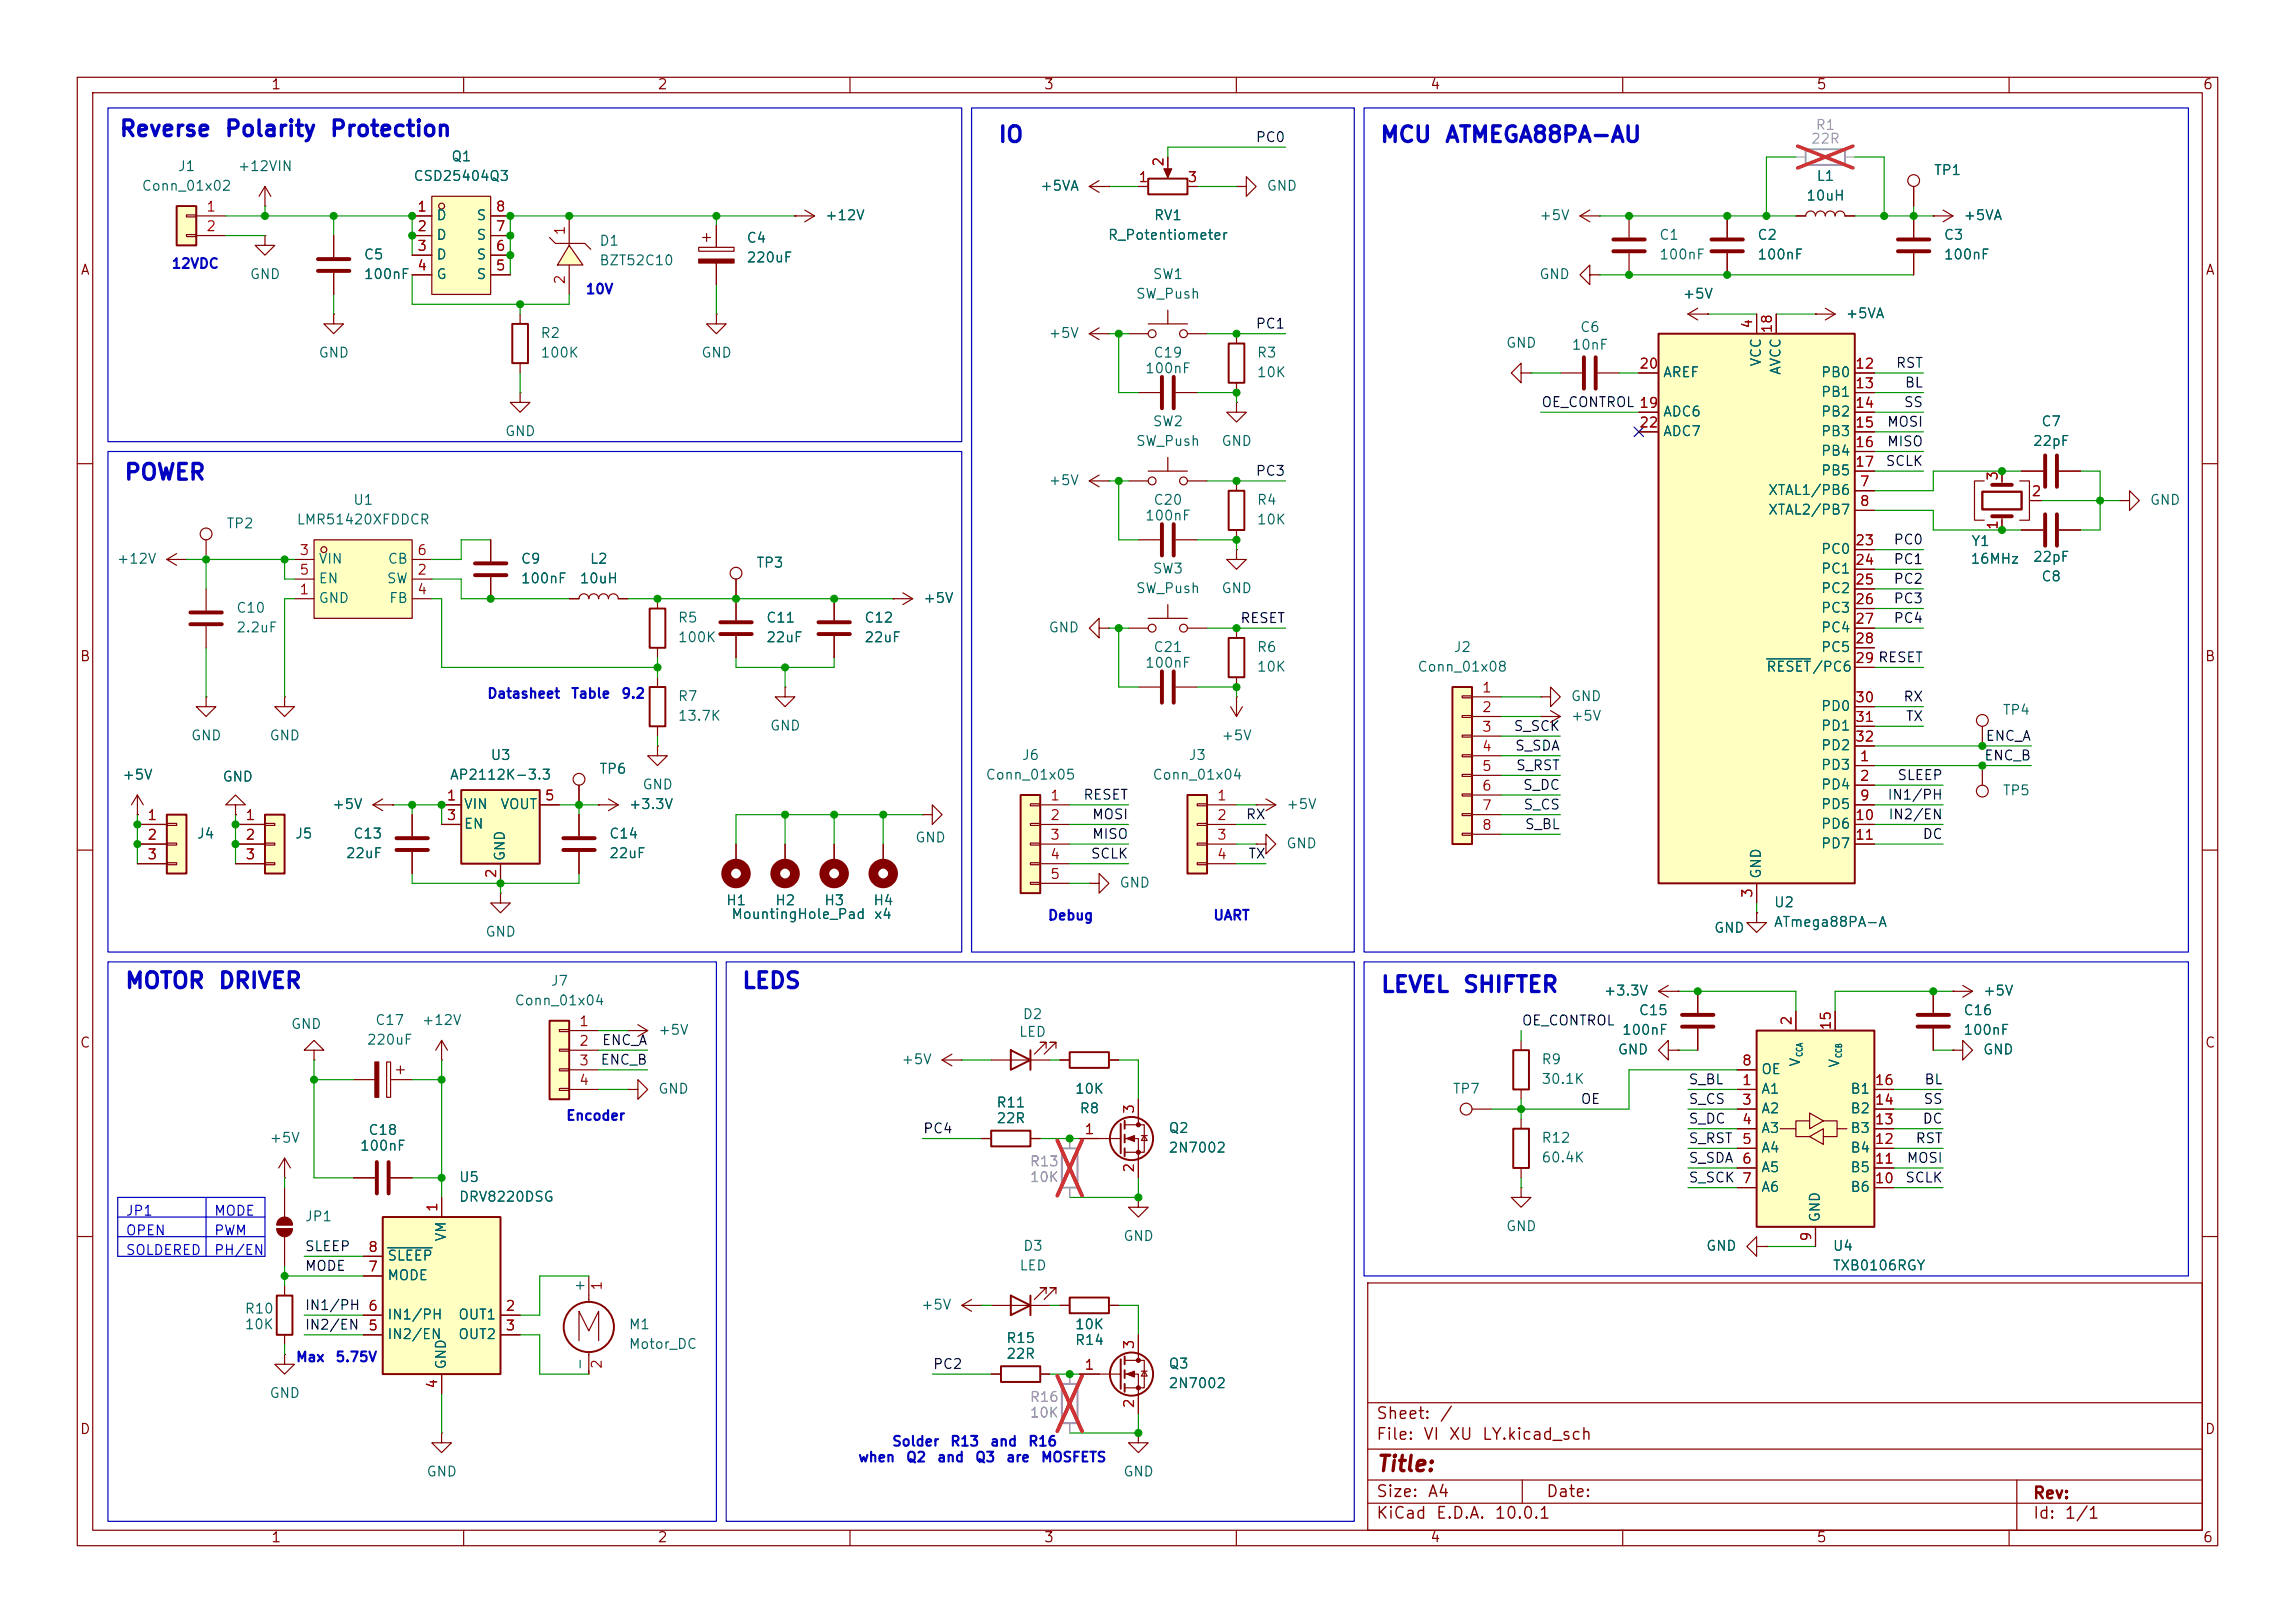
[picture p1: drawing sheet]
<svg xmlns="http://www.w3.org/2000/svg" width="297mm" height="210mm" viewBox="0 0 297 210" stroke-linecap="round" stroke-linejoin="round" font-family="sans-serif">
<defs><g id="words">
<g font-size="2" fill="#0000c2">
<text x="15.4" y="18.2">Reverse</text>
<text x="29" y="18.2">Polarity</text>
<text x="42.6" y="18.2">Protection</text>
<text x="129.1" y="18.9">IO</text>
<text x="178.5" y="18.9">MCU</text>
<text x="186.9" y="18.9">ATMEGA88PA-AU</text>
<text x="16" y="62.6">POWER</text>
<text x="16.1" y="128.4">MOTOR</text>
<text x="28.1" y="128.4">DRIVER</text>
<text x="95.9" y="128.4">LEDS</text>
<text x="178.6" y="128.9">LEVEL</text>
<text x="189.2" y="128.9">SHIFTER</text>
</g>
<text font-size="2" fill="#840000" x="178" y="190.9">Title:</text>
<g font-size="1.5" fill="#840000">
<text x="178" y="184">Sheet:</text>
<text x="186.2" y="184">/</text>
<text x="178" y="186.7">File:</text>
<text x="184.1" y="186.7">VI</text>
<text x="187.4" y="186.7">XU</text>
<text x="191.7" y="186.7">LY.kicad_sch</text>
<text x="178" y="196.9">KiCad</text>
<text x="178" y="194.1">Size:</text>
<text x="184.7" y="194.1">A4</text>
<text x="185.7" y="196.9">E.D.A.</text>
<text x="193.3" y="196.9">10.0.1</text>
<text x="200" y="194.1">Date:</text>
<text x="263" y="194.3">Rev:</text>
<text x="263" y="196.9">Id:</text>
<text x="267.1" y="196.9">1/1</text>
</g>
<g font-size="1.3" fill="#840000">
<text x="35" y="11.9">1</text>
<text x="85" y="11.9">2</text>
<text x="135" y="11.9">3</text>
<text x="185" y="11.9">4</text>
<text x="235" y="11.9">5</text>
<text x="285" y="11.9">6</text>
<text x="10.3" y="35.9">A</text>
<text x="285.3" y="35.9">A</text>
<text x="10.3" y="85.9">B</text>
<text x="285.3" y="85.9">B</text>
<text x="10.3" y="135.9">C</text>
<text x="285.3" y="135.9">C</text>
<text x="10.3" y="185.9">D</text>
<text x="285.3" y="185.9">D</text>
<text x="35" y="199.9">1</text>
<text x="85" y="199.9">2</text>
<text x="135" y="199.9">3</text>
<text x="185" y="199.9">4</text>
<text x="235" y="199.9">5</text>
<text x="285" y="199.9">6</text>
</g>
<g font-size="1.3" fill="#989898">
<text x="234.9" y="17.1">R1</text>
<text x="234.3" y="18.9">22R</text>
<text x="133.2" y="151.2">R13</text>
<text x="133.2" y="153.3">10K</text>
<text x="133.2" y="181.7">R16</text>
<text x="133.2" y="183.7">10K</text>
</g>
<g font-size="1.3" fill="#006464">
<text x="22.9" y="22.5">J1</text>
<text x="30.7" y="22.5">+12VIN</text>
<text x="53.4" y="23.7">CSD25404Q3</text>
<text x="58.3" y="21.2">Q1</text>
<text x="235" y="23.7">L1</text>
<text x="250.2" y="23">TP1</text>
<text x="18.3" y="25">Conn_01x02</text>
<text x="56.4" y="28.8">D</text>
<text x="61.6" y="28.8">S</text>
<text x="106.7" y="28.8">+12V</text>
<text x="134.5" y="25">+5VA</text>
<text x="149.2" y="28.8">RV1</text>
<text x="163.8" y="25">GND</text>
<text x="199.1" y="28.8">+5V</text>
<text x="233.7" y="26.3">10uH</text>
<text x="254" y="28.8">+5VA</text>
<text x="47" y="33.9">C5</text>
<text x="56.4" y="31.3">D</text>
<text x="56.4" y="33.9">D</text>
<text x="61.6" y="33.9">S</text>
<text x="61.6" y="31.3">S</text>
<text x="77.5" y="32.1">D1</text>
<text x="77.5" y="34.6">BZT52C10</text>
<text x="96.5" y="31.7">C4</text>
<text x="96.5" y="34.3">220uF</text>
<text x="143.3" y="31.3">R_Potentiometer</text>
<text x="214.6" y="31.3">C1</text>
<text x="214.6" y="33.9">100nF</text>
<text x="227.3" y="31.3">C2</text>
<text x="227.3" y="33.9">100nF</text>
<text x="251.5" y="31.3">C3</text>
<text x="251.5" y="33.9">100nF</text>
<text x="32.3" y="36.4">GND</text>
<text x="47" y="36.4">100nF</text>
<text x="56.4" y="36.4">G</text>
<text x="61.6" y="36.4">S</text>
<text x="146.9" y="39">SW_Push</text>
<text x="149.1" y="36.4">SW1</text>
<text x="199.1" y="36.4">GND</text>
<text x="217.7" y="39">+5V</text>
<text x="238.8" y="41.5">+5VA</text>
<text x="41.1" y="46.6">GND</text>
<text x="69.9" y="44">R2</text>
<text x="69.9" y="46.6">100K</text>
<text x="90.7" y="46.6">GND</text>
<text x="135.6" y="44">+5V</text>
<text x="149.2" y="46.6">C19</text>
<text x="162.6" y="46.6">R3</text>
<text x="194.8" y="45.3">GND</text>
<text x="203.3" y="45.6">10nF</text>
<text x="204.4" y="43.3">C6</text>
<text x="228.2" y="47.5" transform="rotate(-90 228.2 47.5)">VCC</text>
<text x="148.1" y="48.6">100nF</text>
<text x="162.6" y="49.1">10K</text>
<text x="215.1" y="49.1">AREF</text>
<text x="230.7" y="48.6" transform="rotate(-90 230.7 48.6)">AVCC</text>
<text x="235.6" y="49.1">PB0</text>
<text x="235.6" y="51.7">PB1</text>
<text x="65.3" y="56.7">GND</text>
<text x="146.9" y="58">SW_Push</text>
<text x="149.1" y="55.5">SW2</text>
<text x="158" y="58">GND</text>
<text x="215.1" y="54.2">ADC6</text>
<text x="215.1" y="56.7">ADC7</text>
<text x="235.6" y="54.2">PB2</text>
<text x="235.6" y="56.7">PB3</text>
<text x="235.6" y="59.3">PB4</text>
<text x="263" y="58">22pF</text>
<text x="264.1" y="55.5">C7</text>
<text x="45.6" y="65.6">U1</text>
<text x="135.6" y="63.1">+5V</text>
<text x="149.2" y="65.6">C20</text>
<text x="162.6" y="65.6">R4</text>
<text x="228.7" y="64.4">XTAL1/PB6</text>
<text x="235.6" y="61.8">PB5</text>
<text x="278.1" y="65.6">GND</text>
<text x="29.2" y="68.7">TP2</text>
<text x="38.3" y="68.2">LMR51420XFDDCR</text>
<text x="148.1" y="67.7">100nF</text>
<text x="162.6" y="68.2">10K</text>
<text x="228.7" y="66.9">XTAL2/PB7</text>
<text x="235.6" y="72">PC0</text>
<text x="255" y="71">Y1</text>
<text x="15" y="73.3">+12V</text>
<text x="41.1" y="73.3">VIN</text>
<text x="41.1" y="75.8">EN</text>
<text x="50" y="75.8">SW</text>
<text x="50.1" y="73.3">CB</text>
<text x="67.3" y="73.3">C9</text>
<text x="67.3" y="75.8">100nF</text>
<text x="74.9" y="75.8">10uH</text>
<text x="76.2" y="73.3">L2</text>
<text x="97.8" y="73.8">TP3</text>
<text x="146.9" y="77.1">SW_Push</text>
<text x="149.1" y="74.5">SW3</text>
<text x="158" y="77.1">GND</text>
<text x="235.6" y="74.5">PC1</text>
<text x="235.6" y="77.1">PC2</text>
<text x="254.9" y="73.3">16MHz</text>
<text x="263" y="73">22pF</text>
<text x="264.1" y="75.5">C8</text>
<text x="30.5" y="79.6">C10</text>
<text x="30.5" y="82.1">2.2uF</text>
<text x="41.1" y="78.3">GND</text>
<text x="50.3" y="78.3">FB</text>
<text x="87.6" y="80.9">R5</text>
<text x="87.6" y="83.4">100K</text>
<text x="99.1" y="80.9">C11</text>
<text x="99.1" y="83.4">22uF</text>
<text x="111.8" y="80.9">C12</text>
<text x="111.8" y="83.4">22uF</text>
<text x="119.4" y="78.3">+5V</text>
<text x="135.6" y="82.1">GND</text>
<text x="235.6" y="79.6">PC3</text>
<text x="235.6" y="82.1">PC4</text>
<text x="148.1" y="86.7">100nF</text>
<text x="149.2" y="84.7">C21</text>
<text x="162.6" y="84.7">R6</text>
<text x="162.6" y="87.2">10K</text>
<text x="183.4" y="87.2">Conn_01x08</text>
<text x="188" y="84.7">J2</text>
<text x="228.5" y="87.2">RESET/PC6</text>
<text x="235.6" y="84.7">PC5</text>
<text x="87.6" y="91">R7</text>
<text x="87.6" y="93.6">13.7K</text>
<text x="99.6" y="94.8">GND</text>
<text x="203.2" y="93.6">+5V</text>
<text x="203.2" y="91">GND</text>
<text x="235.6" y="92.3">PD0</text>
<text x="235.6" y="94.8">PD1</text>
<text x="259.1" y="92.8">TP4</text>
<text x="15.7" y="101.2">+5V</text>
<text x="24.6" y="96.1">GND</text>
<text x="28.7" y="101.4">GND</text>
<text x="34.8" y="96.1">GND</text>
<text x="58.1" y="101.2">AP2112K-3.3</text>
<text x="63.4" y="98.7">U3</text>
<text x="77.5" y="100.4">TP6</text>
<text x="127.5" y="101.2">Conn_01x05</text>
<text x="132.2" y="98.7">J6</text>
<text x="149.1" y="101.2">Conn_01x04</text>
<text x="153.7" y="98.7">J3</text>
<text x="158" y="96.1">+5V</text>
<text x="235.6" y="99.9">PD3</text>
<text x="235.6" y="97.4">PD2</text>
<text x="42.9" y="105">+5V</text>
<text x="59.9" y="105">VIN</text>
<text x="59.9" y="107.5">EN</text>
<text x="64.7" y="105">VOUT</text>
<text x="81.3" y="105">+3.3V</text>
<text x="83.1" y="102.5">GND</text>
<text x="166.4" y="105">+5V</text>
<text x="235.6" y="102.5">PD4</text>
<text x="235.6" y="105">PD5</text>
<text x="235.6" y="107.5">PD6</text>
<text x="259.1" y="103.2">TP5</text>
<text x="25.4" y="108.8">J4</text>
<text x="38.1" y="108.8">J5</text>
<text x="44.7" y="111.4">22uF</text>
<text x="45.6" y="108.8">C13</text>
<text x="65.6" y="111.5" transform="rotate(-90 65.6 111.5)">GND</text>
<text x="78.7" y="108.8">C14</text>
<text x="78.7" y="111.4">22uF</text>
<text x="118.4" y="109.3">GND</text>
<text x="166.4" y="110.1">GND</text>
<text x="228.2" y="113.8" transform="rotate(-90 228.2 113.8)">GND</text>
<text x="235.6" y="110.1">PD7</text>
<text x="93.9" y="117.4">H1</text>
<text x="94.5" y="119.2">MountingHole_Pad</text>
<text x="100.2" y="117.4">H2</text>
<text x="106.6" y="117.4">H3</text>
<text x="112.9" y="117.4">H4</text>
<text x="113" y="119.2">x4</text>
<text x="144.8" y="115.2">GND</text>
<text x="229.5" y="117.7">U2</text>
<text x="62.7" y="121.5">GND</text>
<text x="221.7" y="121">GND</text>
<text x="229.5" y="120.2">ATmega88PA-A</text>
<text x="66.5" y="130.4">Conn_01x04</text>
<text x="71.2" y="127.9">J7</text>
<text x="207.5" y="129.1">+3.3V</text>
<text x="212" y="131.7">C15</text>
<text x="254" y="131.7">C16</text>
<text x="256.5" y="129.1">+5V</text>
<text x="37.6" y="133.5">GND</text>
<text x="47.4" y="135.5">220uF</text>
<text x="48.5" y="132.9">C17</text>
<text x="54.5" y="132.9">+12V</text>
<text x="85.1" y="134.2">+5V</text>
<text x="131.8" y="134.5">LED</text>
<text x="132.3" y="132.2">D2</text>
<text x="209.3" y="136.8">GND</text>
<text x="209.8" y="134.2">100nF</text>
<text x="254" y="134.2">100nF</text>
<text x="256.5" y="136.8">GND</text>
<text x="85.1" y="141.8">GND</text>
<text x="116.6" y="138">+5V</text>
<text x="128.9" y="143.6">R11</text>
<text x="139" y="141.8">10K</text>
<text x="187.9" y="141.8">TP7</text>
<text x="199.4" y="138">R9</text>
<text x="199.4" y="140.6">30.1K</text>
<text x="227.8" y="141.8">A1</text>
<text x="227.8" y="139.3">OE</text>
<text x="233.3" y="138.1" transform="rotate(-90 233.3 138.1)">V</text>
<text x="238.4" y="138.2" transform="rotate(-90 238.4 138.2)">V</text>
<text x="239.4" y="141.8">B1</text>
<text x="34.8" y="148.2">+5V</text>
<text x="46.5" y="149.2">100nF</text>
<text x="47.6" y="147.2">C18</text>
<text x="128.9" y="145.6">22R</text>
<text x="139.6" y="144.4">R8</text>
<text x="151.1" y="146.9">Q2</text>
<text x="151.1" y="149.5">2N7002</text>
<text x="199.4" y="148.2">R12</text>
<text x="227.8" y="144.4">A2</text>
<text x="227.8" y="146.9">A3</text>
<text x="227.8" y="149.5">A4</text>
<text x="239.4" y="149.5">B4</text>
<text x="239.4" y="146.9">B3</text>
<text x="239.4" y="144.4">B2</text>
<text x="59.3" y="155.8">DRV8220DSG</text>
<text x="59.3" y="153.3">U5</text>
<text x="199.4" y="150.7">60.4K</text>
<text x="227.8" y="152">A5</text>
<text x="227.8" y="154.5">A6</text>
<text x="239.4" y="154.5">B6</text>
<text x="239.4" y="152">B5</text>
<text x="39.4" y="158.3">JP1</text>
<text x="58" y="160.7" transform="rotate(-90 58 160.7)">VM</text>
<text x="145.3" y="160.9">GND</text>
<text x="194.8" y="159.6">GND</text>
<text x="235.8" y="158.2" transform="rotate(-90 235.8 158.2)">GND</text>
<text x="50" y="166">MODE</text>
<text x="50" y="163.4">SLEEP</text>
<text x="75.9" y="167.3" transform="rotate(-90 75.9 167.3)">+</text>
<text x="131.8" y="164.7">LED</text>
<text x="132.3" y="162.2">D3</text>
<text x="220.7" y="162.2">GND</text>
<text x="237.1" y="164.7">TXB0106RGY</text>
<text x="237.1" y="162.2">U4</text>
<text x="31.6" y="170.3">R10</text>
<text x="31.6" y="172.3">10K</text>
<text x="50" y="173.6">IN2/EN</text>
<text x="50" y="171">IN1/PH</text>
<text x="59.2" y="171">OUT1</text>
<text x="59.2" y="173.6">OUT2</text>
<text x="81.3" y="172.3">M1</text>
<text x="119.1" y="169.8">+5V</text>
<text x="139" y="172.3">10K</text>
<text x="58" y="177.3" transform="rotate(-90 58 177.3)">GND</text>
<text x="75.9" y="177.4" transform="rotate(-90 75.9 177.4)">-</text>
<text x="81.3" y="174.9">Motor_DC</text>
<text x="130.1" y="174.1">R15</text>
<text x="130.1" y="176.1">22R</text>
<text x="139" y="174.3">R14</text>
<text x="151.1" y="177.4">Q3</text>
<text x="151.1" y="179.9">2N7002</text>
<text x="34.8" y="181.2">GND</text>
<text x="55.1" y="191.4">GND</text>
<text x="145.3" y="191.4">GND</text>
</g>
<g font-size="1.3" fill="#a90000">
<text x="147.2" y="23.9">1</text>
<text x="150.9" y="21.7" transform="rotate(-90 150.9 21.7)">2</text>
<text x="153.6" y="23.9">3</text>
<text x="26.6" y="27.7">1</text>
<text x="53.9" y="27.7">1</text>
<text x="64.1" y="27.7">8</text>
<text x="26.6" y="30.2">2</text>
<text x="53.9" y="30.2">2</text>
<text x="53.9" y="32.8">3</text>
<text x="53.9" y="35.3">4</text>
<text x="64.1" y="35.3">5</text>
<text x="64.1" y="32.8">6</text>
<text x="64.1" y="30.2">7</text>
<text x="73.4" y="30.6" transform="rotate(-90 73.4 30.6)">1</text>
<text x="73.4" y="36.9" transform="rotate(-90 73.4 36.9)">2</text>
<text x="227.1" y="42.6" transform="rotate(-90 227.1 42.6)">4</text>
<text x="229.6" y="43.2" transform="rotate(-90 229.6 43.2)">18</text>
<text x="212" y="48">20</text>
<text x="212" y="53.1">19</text>
<text x="240" y="48">12</text>
<text x="240" y="50.5">13</text>
<text x="240" y="53.1">14</text>
<text x="212" y="55.6">22</text>
<text x="240" y="55.6">15</text>
<text x="240" y="58.2">16</text>
<text x="240" y="60.7">17</text>
<text x="240.6" y="63.2">7</text>
<text x="240.6" y="65.8">8</text>
<text x="258.8" y="62.3" transform="rotate(-90 258.8 62.3)">3</text>
<text x="262.8" y="64.5">2</text>
<text x="240" y="70.9">23</text>
<text x="258.8" y="68.7" transform="rotate(-90 258.8 68.7)">1</text>
<text x="38.7" y="77.2">1</text>
<text x="38.7" y="72.1">3</text>
<text x="38.7" y="74.7">5</text>
<text x="53.9" y="74.7">2</text>
<text x="53.9" y="77.2">4</text>
<text x="53.9" y="72.1">6</text>
<text x="240" y="73.4">24</text>
<text x="240" y="75.9">25</text>
<text x="240" y="78.5">26</text>
<text x="240" y="81">27</text>
<text x="240" y="83.6">28</text>
<text x="191.7" y="89.9">1</text>
<text x="240" y="86.1">29 RESET</text>
<text x="240" y="86.1">29</text>
<text x="191.7" y="92.5">2</text>
<text x="191.7" y="95">3</text>
<text x="240" y="91.2">30</text>
<text x="240" y="93.7">31</text>
<text x="191.7" y="97.5">4</text>
<text x="191.7" y="100.1">5</text>
<text x="240" y="96.3">32</text>
<text x="240.6" y="98.8">1</text>
<text x="240.6" y="101.3">2</text>
<text x="19" y="106.4">1</text>
<text x="31.7" y="106.4">1</text>
<text x="57.7" y="103.9">1</text>
<text x="57.7" y="106.4">3</text>
<text x="70.4" y="103.9">5</text>
<text x="135.8" y="103.9">1</text>
<text x="135.8" y="106.4">2</text>
<text x="157.4" y="103.9">1</text>
<text x="157.4" y="106.4">2</text>
<text x="191.7" y="102.6">6</text>
<text x="191.7" y="105.2">7</text>
<text x="191.7" y="107.7">8</text>
<text x="240" y="106.4">10</text>
<text x="240.6" y="103.9">9</text>
<text x="19" y="109">2</text>
<text x="19" y="111.5">3</text>
<text x="31.7" y="109">2</text>
<text x="31.7" y="111.5">3</text>
<text x="64.5" y="113.7" transform="rotate(-90 64.5 113.7)">2</text>
<text x="135.8" y="109">3</text>
<text x="135.8" y="111.5">4</text>
<text x="157.4" y="109">3</text>
<text x="157.4" y="111.5">4</text>
<text x="240" y="109">11</text>
<text x="135.8" y="114">5</text>
<text x="227.1" y="116.3" transform="rotate(-90 227.1 116.3)">3</text>
<text x="74.9" y="133.1">1</text>
<text x="74.9" y="135.6">2</text>
<text x="232.2" y="132.8" transform="rotate(-90 232.2 132.8)">2</text>
<text x="237.2" y="133.4" transform="rotate(-90 237.2 133.4)">15</text>
<text x="74.9" y="138.2">3</text>
<text x="74.9" y="140.7">4</text>
<text x="225.4" y="140.7">1</text>
<text x="225.4" y="143.3">3</text>
<text x="225.4" y="138.2">8</text>
<text x="242.5" y="143.3">14</text>
<text x="242.5" y="140.7">16</text>
<text x="140.3" y="147.1">1</text>
<text x="147.1" y="144.2" transform="rotate(-90 147.1 144.2)">3</text>
<text x="225.4" y="145.8">4</text>
<text x="225.4" y="148.3">5</text>
<text x="242.5" y="148.3">12</text>
<text x="242.5" y="145.8">13</text>
<text x="147.1" y="151.8" transform="rotate(-90 147.1 151.8)">2</text>
<text x="225.4" y="150.9">6</text>
<text x="225.4" y="153.4">7</text>
<text x="242.5" y="153.4">10</text>
<text x="242.5" y="150.9">11</text>
<text x="56.9" y="156.9" transform="rotate(-90 56.9 156.9)">1</text>
<text x="234.7" y="160.7" transform="rotate(-90 234.7 160.7)">9</text>
<text x="47.6" y="164.8">7</text>
<text x="47.6" y="162.3">8</text>
<text x="78.2" y="167.1" transform="rotate(-90 78.2 167.1)">1</text>
<text x="47.6" y="172.5">5</text>
<text x="47.6" y="169.9">6</text>
<text x="65.3" y="169.9">2</text>
<text x="65.3" y="172.5">3</text>
<text x="56.9" y="179.8" transform="rotate(-90 56.9 179.8)">4</text>
<text x="78.2" y="177.2" transform="rotate(-90 78.2 177.2)">2</text>
<text x="140.3" y="177.5">1</text>
<text x="147.1" y="174.7" transform="rotate(-90 147.1 174.7)">3</text>
<text x="147.1" y="182.3" transform="rotate(-90 147.1 182.3)">2</text>
</g>
<g font-size="1.3" fill="#0f0f0f">
<text x="162.4" y="18.7">PC0</text>
<text x="162.4" y="42.8">PC1</text>
<text x="245.3" y="47.9">RST</text>
<text x="199.4" y="53">OE_CONTROL 19</text>
<text x="246.3" y="53">SS</text>
<text x="246.4" y="50.5">BL</text>
<text x="244.1" y="58.1">MISO</text>
<text x="244.1" y="55.5">MOSI</text>
<text x="162.4" y="61.9">PC3</text>
<text x="243.9" y="60.6">SCLK</text>
<text x="245" y="70.8">PC0</text>
<text x="245" y="75.9">PC2</text>
<text x="245" y="73.3">PC1</text>
<text x="160.4" y="80.9">RESET</text>
<text x="245" y="80.9">PC4</text>
<text x="245" y="78.4">PC3</text>
<text x="195.8" y="94.9">S_SCK</text>
<text x="246.2" y="91.1">RX</text>
<text x="246.5" y="93.6">TX</text>
<text x="196" y="97.4">S_SDA</text>
<text x="196.1" y="100">S_RST</text>
<text x="245.5" y="101.3">SLEEP</text>
<text x="256.7" y="98.7">ENC_B</text>
<text x="256.9" y="96.2">ENC_A</text>
<text x="140.1" y="103.8">RESET</text>
<text x="141.3" y="106.3">MOSI</text>
<text x="161.1" y="106.3">RX</text>
<text x="197" y="102.5">S_DC</text>
<text x="197.1" y="105.1">S_CS</text>
<text x="197.3" y="107.6">S_BL</text>
<text x="244.2" y="103.8">IN1/PH</text>
<text x="244.3" y="106.3">IN2/EN</text>
<text x="141.1" y="111.4">SCLK</text>
<text x="141.3" y="108.9">MISO</text>
<text x="161.4" y="111.4">TX</text>
<text x="248.7" y="108.9">DC</text>
<text x="77.8" y="135.5">ENC_A</text>
<text x="196.8" y="133">OE_CONTROL</text>
<text x="77.6" y="138.1">ENC_B</text>
<text x="204.5" y="143.2">OE</text>
<text x="218.4" y="140.6">S_BL</text>
<text x="218.4" y="143.2">S_CS</text>
<text x="248.8" y="143.2">SS</text>
<text x="249" y="140.6">BL</text>
<text x="119.4" y="147">PC4</text>
<text x="218.4" y="148.2">S_RST</text>
<text x="218.4" y="145.7">S_DC</text>
<text x="247.8" y="148.2">RST</text>
<text x="248.7" y="145.7">DC</text>
<text x="218.4" y="153.3">S_SCK 7</text>
<text x="218.4" y="150.8">S_SDA</text>
<text x="246.5" y="153.3">SCLK</text>
<text x="246.7" y="150.8">MOSI</text>
<text x="39.4" y="162.2">SLEEP</text>
<text x="39.4" y="164.8">MODE</text>
<text x="39.4" y="172.4">IN2/EN</text>
<text x="39.4" y="169.8">IN1/PH</text>
<text x="120.6" y="177.5">PC2</text>
</g>
<g font-size="1.3" fill="#0000c2">
<text x="22.1" y="35.1">12VDC</text>
<text x="75.7" y="38.4">10V</text>
<text x="63" y="90.7">Datasheet</text>
<text x="73.8" y="90.7">Table</text>
<text x="80.3" y="90.7">9.2</text>
<text x="135.5" y="119.4">Debug</text>
<text x="156.9" y="119.4">UART</text>
<text x="73.2" y="145.3">Encoder</text>
<text x="16.2" y="157.6">JP1</text>
<text x="16.2" y="160.2">OPEN</text>
<text x="27.6" y="157.6">MODE</text>
<text x="27.6" y="160.2">PWM</text>
<text x="16.2" y="162.7">SOLDERED</text>
<text x="27.6" y="162.7">PH/EN</text>
<text x="38.2" y="176.5">Max</text>
<text x="43.3" y="176.5">5.75V</text>
<text x="111" y="189.5">when</text>
<text x="115.4" y="187.4">Solder</text>
<text x="117.2" y="189.5">Q2</text>
<text x="121.2" y="189.5">and</text>
<text x="122.9" y="187.4">R13</text>
<text x="126.1" y="189.5">Q3</text>
<text x="128" y="187.4">and</text>
<text x="130.1" y="189.5">are</text>
<text x="133" y="187.4">R16</text>
<text x="134.6" y="189.5">MOSFETS</text>
</g>
<g font-size=".8" fill="#006464">
<text x="233.5" y="136.8" transform="rotate(-90 233.5 136.8)">CCA</text>
<text x="238.5" y="137" transform="rotate(-90 238.5 137)">CCB</text>
</g>
</g></defs>
<g fill="none" stroke="#840000" stroke-width=".15">
<path d="M10 10h277v190h-277zM12 12h273v186h-273zM60 10v2M110 10v2M160 10v2M210 10v2M260 10v2M205.7 35.6v-1.3l-1.2 1.3 1.2 1.2v-1.2h1.3M207 35.6h.1M10 60h2M285 60h2M199.4 92.7h.1"/>
<path d="M199.4 92.7h2.5M200.7 91.9l1.2 .8M201.9 92.7l-1.2 .8M10 110h2M285 110h2M10 160h2M177 166h108v32h-108zM285 160h2M60 198v2M110 198v2M160 198v2M177 194.5h108"/>
<path d="M177 191.5h108M177 187.5h108M177 181.5h108M197 191.5v3M210 198v2M260 198v2M261 191.5v6.5"/>
</g>
<path d="M188 88.9h2.5v20.3h-2.5z" fill="#ffffc2"/>
<path d="M188 88.9h2.5v20.3h-2.5z" fill="none" stroke="#840000" stroke-width=".25"/>
<g fill="none" stroke="#840000" stroke-width=".15">
<path d="M85.1 96.5v1.3h1.3l-1.3 1.3-1.3-1.3h1.3M85.1 96.5h.1M189.2 90h1.3v.3h-1.3zM189.2 92.6h1.3v.2h-1.3zM189.2 95.1h1.3v.3h-1.3zM189.2 97.7h1.3v.2h-1.3zM190.5 90.2h3.8M190.5 92.7h3.8M190.5 95.3h3.8M190.5 97.8h3.8M199.4 90.2h1.3v-1.3l1.2 1.3-1.2 1.2v-1.2M199.4 90.2h.1"/>
<path d="M77.5 104.1h.1M77.5 104.1h2.5M78.7 103.4l1.3 .7M80 104.1l-1.3 .8M189.2 100.2h1.3v.3h-1.3zM189.2 102.7h1.3v.3h-1.3zM189.2 105.3h1.3v.2h-1.3zM189.2 107.8h1.3v.3h-1.3zM190.5 100.3h3.8M190.5 102.9h3.8M190.5 105.4h3.8M190.5 108h3.8"/>
</g>
<path d="M59.7 102.2h10.1v9.6h-10.1z" fill="#ffffc2"/>
<path d="M59.7 102.2h10.1v9.6h-10.1z" fill="none" stroke="#840000" stroke-width=".25"/>
<path d="M57.1 104.1h2.6M57.1 106.7h2.6M64.8 111.8v2.5M69.8 104.1h2.6M227.3 118.1v1.3h1.3l-1.3 1.3-1.2-1.3h1.2M227.3 118.1h.1" fill="none" stroke="#840000" stroke-width=".15"/>
<path d="M214.6 43.2h25.4v71.1h-25.4z" fill="#ffffc2"/>
<path d="M214.6 43.2h25.4v71.1h-25.4z" fill="none" stroke="#840000" stroke-width=".25"/>
<g fill="none" stroke="#840000" stroke-width=".15">
<path d="M212.1 48.3h2.5M212.1 53.3h2.5M212.1 55.9h2.5M227.3 40.6v2.6M229.9 40.6v2.6M240 48.3h2.6M240 50.8h2.6M240 53.3h2.6M240 55.9h2.6M240 58.4h2.6M240 63.5h2.6M240 66h2.6"/>
<path d="M240 61h2.6M240 71.1h2.6M240 73.7h2.6M240 76.2h2.6M240 78.7h2.6M261.6 61h2.8M266.4 61h2.8M274.3 64.8h1.3v-1.3l1.3 1.3-1.3 1.2v-1.2M274.3 64.8h.1M240 99.1h2.6M240 81.3h2.6M240 83.8h2.6"/>
<path d="M240 86.4h2.6M240 91.4h2.6M240 94h2.6M240 96.5h2.6M227.3 114.3v2.5M240 101.6h2.6M240 104.1h2.6M240 106.7h2.6M240 109.2h2.6M57.1 137.2h.1M57.1 134.6l-.7 1.3M57.1 134.6l.8 1.3"/>
<path d="M57.1 134.6v2.6M35.8 159h2M35.8 158.5h2M36.8 152.4h.1M36.8 149.9v2.5M36.8 153.7v3.8M36.8 149.9l-.7 1.2M36.8 149.9l.8 1.2M36.8 175.3v1.2h1.3l-1.3 1.3-1.2-1.3h1.2M36.8 175.3h.1M36.8 160v3.8"/>
</g>
<path d="M228.6 85.3h5.7" fill="none" stroke="#006464" stroke-width=".15"/>
<path d="M264.7 58.9v4.1M266.2 58.9v4.1" fill="none" stroke="#840000" stroke-width=".51"/>
<g fill="#840000" stroke="#840000" stroke-width=".15">
<path d="M35.8 159h2a1.02 1.02 0 0 1-1 1 1.02 1.02 0 0 1-1-1z"/>
<path d="M36.1 157.8a1.02 1.02 0 0 1 1.1-.2 1.02 1.02 0 0 1 .6 .9h-2l.1-.4z"/>
</g>
<path d="M71.1 132.1h2.6v10.1h-2.6z" fill="#ffffc2"/>
<g fill="none" stroke="#840000" stroke-width=".25">
<path d="M71.1 132.1h2.6v10.1h-2.6zM128.3 146.3h5v2h-5zM35.8 167.6h2v5.1h-2zM129.5 176.8h5.1v2h-5.1zM138.4 167.9h5.1v2h-5.1zM145 175.9v3.8M145.5 175.5v1M145.5 177.3v1M145.5 179.1v1"/>
<circle cx="146.4" cy="177.8" r="2.79"/>
</g>
<g fill="none" stroke="#840000" stroke-width=".15">
<path d="M92.7 40.6v1.3h1.3l-1.3 1.3-1.3-1.3h1.3M92.7 40.6h.1M256.8 62.2h-1.3v5.1h1.3M259.1 61v1.7M259.1 66.8v1.8M261.4 62.2h1.2v5.1h-1.2M262.6 64.8h1.6M64.8 115.6v1.2h1.2l-1.2 1.3-1.3-1.3h1.3M64.8 115.6h.1M74.9 101.6v2.5M74.9 105.4v2.8M74.9 110.2v2.8"/>
<path d="M40.6 135.9h-1.2l1.2-1.3 1.3 1.3h-1.3v1.3M40.6 137.2h.1M45.7 139.7h2.8M50 137.4h.5v4.6h-.5zM50.5 139.7h2.8M51.3 138.4h1M51.8 137.9v1M72.4 133.2h1.3v.3h-1.3zM72.4 135.8h1.3v.2h-1.3zM72.4 138.3h1.3v.3h-1.3zM73.7 133.4h3.8M73.7 135.9h3.8"/>
<path d="M73.7 138.4h3.8M81.3 133.4h.1M81.3 133.4h2.5M82.5 132.6l1.3 .8M83.8 133.4l-1.3 .7M45.7 152.4h2.8M50.5 152.4h2.8M72.4 140.8h1.3v.3h-1.3zM73.7 141h3.8M81.3 141h1.2v-1.3l1.3 1.3-1.3 1.2v-1.2M81.3 141h.1M127 147.3h1.3"/>
<path d="M133.3 147.3h1.3M147.3 154.9v1.3h1.3l-1.3 1.3-1.3-1.3h1.3M147.3 154.9h.1M36.8 166.4v1.2M36.8 172.7v1.3M124.5 168.9l1.2 .8M124.5 168.9h2.5M125.7 168.1l-1.2 .8M127 168.9h.1M128.3 177.8h1.2M134.6 177.8h1.3M137.2 168.9h1.2"/>
<path d="M139.7 177.8h5.3M143.5 168.9h1.3M145.5 176h2.6v3.6h-2.6M145.5 177.8h1.8v5.1M147.3 172.7v3.3M147.7 177.4h.8M148.1 177.4l.4 .7h-.8zM147.3 185.4v1.3h1.3l-1.3 1.3-1.3-1.3h1.3M147.3 185.4h.1"/>
<circle cx="74.9" cy="100.8" r=".76"/>
</g>
<g fill="#840000" stroke="#840000" stroke-width=".15">
<path d="M48.5 137.4h.5v4.6h-.5z"/>
<path d="M145.8 177.8l1-.4v.8z"/>
<circle cx="147.3" cy="176" r=".25"/>
<circle cx="147.3" cy="179.6" r=".25"/>
</g>
<path d="M257.8 66.8h2.5M257.8 62.7h2.5M72.9 108.5h4.1M72.9 110h4.1M48.8 150.4v4M50.3 150.4v4" fill="none" stroke="#840000" stroke-width=".51"/>
<path d="M256.5 63.6h5.1v2.3h-5.1z" fill="none" stroke="#840000" stroke-width=".3"/>
<path d="M137.4 179.1h2v5.1h-2z" fill="none" stroke="#a1a1a1" stroke-width=".25"/>
<path d="M138.4 177.8v1.3M138.4 184.2v1.2" fill="none" stroke="#a1a1a1" stroke-width=".15"/>
<path d="M136.8 178l3.2 7.2M140 178l-3.2 7.2" fill="none" stroke="#e12e31" stroke-width=".46"/>
<path d="M73.7 31.8l1.7 2.5h-3.3z" fill="#ffffc2"/>
<g fill="none" stroke="#840000" stroke-width=".15">
<path d="M71.1 30.7l.8 .8h3.8l.8 .8M73.7 31.8l1.7 2.5h-3.3zM73.7 27.9v3.9M73.7 34.3v3.8M67.3 50.8v1.3h1.3l-1.3 1.2-1.3-1.2h1.3M67.3 50.8h.1M67.3 40.6v1.3M67.3 47v1.3M63.5 69.9v2.7M63.5 74.7v2.8M73.7 77.5h1.2a.64 .64 0 0 1 .7-.7 .64 .64 0 0 1 .6 .7 .64 .64 0 0 1 .6-.7 .64 .64 0 0 1 .7 .7 .64 .64 0 0 1 .6-.7 .64 .64 0 0 1 .6 .7 .64 .64 0 0 1 .7-.7 .64 .64 0 0 1 .6 .7h1.3M85.1 77.5v1.2"/>
<path d="M95.2 77.5v2.8M85.1 83.8v1.3M95.2 82.3v2.8M101.6 88.9v1.3h1.3l-1.3 1.2-1.3-1.2h1.3M101.6 88.9h.1M121.9 137.2l1.3 .7M121.9 137.2h2.6M123.2 136.4l-1.3 .8M124.5 137.2h.1M128.3 137.2h7.6M135.4 135.6v-.7h-.8h.8l-1.5 1.5M136.7 135.6v-.7h-.8h.8l-1.6 1.5"/>
<path d="M137.2 137.2h1.2M143.5 137.2h1.3M196.8 134.6v1.3M214.6 128.3l1.3 .7M214.6 128.3h2.6M215.9 135.9v-1.3l-1.3 1.3 1.3 1.3v-1.3h1.3M215.9 127.5l-1.3 .8M217.2 135.9h.1M217.2 128.3h.1M219.7 128.3v2.8M219.7 133.1v2.8M250.2 128.3v2.8"/>
<path d="M250.2 133.1v2.8M252.7 135.9h1.3v-1.3l1.3 1.3-1.3 1.3v-1.3M252.7 135.9h.1M139.7 147.3h5.3M145.5 145.5h2.6v3.6h-2.6M145.5 147.3h1.8v5.1M147.3 142.2v3.3M147.7 146.9h.8M148.1 146.9l.4 .7h-.8zM190.5 143.5h2.5M196.8 141v1.2M196.8 144.8v1.3"/>
<path d="M196.8 151.1v1.3"/>
<circle cx="189.7" cy="143.5" r=".76"/>
</g>
<path d="M137.4 148.6h2v5.1h-2z" fill="none" stroke="#a1a1a1" stroke-width=".25"/>
<path d="M138.4 147.3v1.3M138.4 153.7v1.2" fill="none" stroke="#a1a1a1" stroke-width=".15"/>
<path d="M136.8 147.5l3.2 7.2M140 147.5l-3.2 7.2" fill="none" stroke="#e12e31" stroke-width=".46"/>
<g fill="none" stroke="#840000" stroke-width=".25">
<path d="M66.3 41.9h2v5.1h-2zM84.1 78.7h2v5.1h-2zM130.8 135.9l2.5 1.3-2.5 1.2zM133.3 135.9v2.5M138.4 136.1h5.1v2.1h-5.1zM195.8 135.9h2.1v5.1h-2.1zM145 145.4v3.8M145.5 145v1.1M145.5 146.8v1M145.5 148.6v1M195.8 146.1h2.1v5h-2.1z"/>
<circle cx="146.4" cy="147.3" r="2.79"/>
</g>
<path d="M61.5 72.9h4M61.5 74.4h4M93.2 80.5h4.1M93.2 82h4.1M217.7 131.3h4M217.7 132.8h4M248.2 131.3h4M248.2 132.8h4" fill="none" stroke="#840000" stroke-width=".51"/>
<g fill="#840000" stroke="#840000" stroke-width=".15">
<path d="M145.8 147.3l1-.4v.8z"/>
<circle cx="147.3" cy="145.5" r=".25"/>
<circle cx="147.3" cy="149.1" r=".25"/>
</g>
<path d="M227.3 133.4h15.3v25.4h-15.3z" fill="#ffffc2"/>
<path d="M84.1 88.9h2v5.1h-2zM227.3 133.4h15.3v25.4h-15.3zM130.8 167.6l2.5 1.3-2.5 1.3zM133.3 167.6v2.6" fill="none" stroke="#840000" stroke-width=".25"/>
<g fill="none" stroke="#840000" stroke-width=".15">
<path d="M34.3 30.5v1.3h1.3l-1.3 1.2-1.3-1.2h1.3M34.3 30.5h.1M43.2 30.5v2.8M43.2 35.3v2.8M43.2 40.6v1.3h1.2l-1.2 1.3-1.3-1.3h1.3M43.2 40.6h.1M21.6 72.4l1.3 .8M21.6 72.4h2.5M22.9 71.6l-1.3 .8M24.1 72.4h.1M95.2 74.9v2.6M85.1 87.6v1.3"/>
<path d="M85.1 94v1.3M95.2 109.2v2.6M224.8 138.4h2.5M232.4 130.8v2.6M237.5 130.8v2.6M252.7 128.3h.1M252.7 128.3h2.6M254 127.5l1.3 .8M255.3 128.3l-1.3 .7M196.8 153.7v1.2h1.3l-1.3 1.3-1.2-1.3h1.2M196.8 153.7h.1M224.8 141h2.5"/>
<path d="M224.8 143.5h2.5M224.8 146.1h2.5M224.8 148.6h2.5M224.8 151.1h2.5M224.8 153.7h2.5M230.4 146.1h2v1h1.8M234.2 145h-1.8v1.1M234.2 147.1l1.8-1v2zM234.2 144l1.8 1-1.8 1.1zM234.9 158.8v2.5M236 145h1.7v1.1h1.3M237.7 146.1v1h-1.7"/>
<path d="M242.6 141h2.5M242.6 143.5h2.5M242.6 146.1h2.5M242.6 148.6h2.5M242.6 151.1h2.5M242.6 153.7h2.5M128.3 168.9h7.6M135.4 167.4v-.8h-.8h.8l-1.5 1.5M136.7 167.4v-.8h-.8h.8l-1.6 1.5M227.3 161.3v-1.3l-1.2 1.3 1.2 1.3v-1.3h1.3M228.6 161.3h.1"/>
<circle cx="95.2" cy="74.2" r=".76"/>
</g>
<circle cx="95.2" cy="113" r="1.27" fill="none" stroke="#840000" stroke-width="1.3"/>
<path d="M41.1 33.5h4.1M41.1 35.1h4.1" fill="none" stroke="#840000" stroke-width=".51"/>
<path d="M22.9 26.7h2.5v5.1h-2.5z" fill="#ffffc2"/>
<path d="M22.9 26.7h2.5v5.1h-2.5z" fill="none" stroke="#840000" stroke-width=".25"/>
<path d="M24.1 27.8h1.3v.3h-1.3zM24.1 30.4h1.3v.2h-1.3zM25.4 27.9h3.8M25.4 30.5h3.8M34.3 26.7h.1M34.3 24.1l-.8 1.3M34.3 24.1l.8 1.3M34.3 24.1v2.6" fill="none" stroke="#840000" stroke-width=".15"/>
<path d="M55.9 25.4h7.6v12.7h-7.6z" fill="#ffffc2"/>
<g fill="none" stroke="#840000" stroke-width=".15">
<path d="M53.3 27.9h2.6M53.3 30.5h2.6M53.3 33h2.6M53.3 35.6h2.6M55.9 25.4h7.6v12.7h-7.6zM63.5 27.9h2.5M63.5 30.5h2.5M63.5 33h2.5M63.5 35.6h2.5M90.4 32h4.6v.5h-4.6zM90.9 30.7h1M91.4 30.2v1"/>
<path d="M92.7 29.2v2.8M92.7 34v2.8M102.9 27.9h.1M102.9 27.9h2.5M104.1 27.2l1.3 .7M105.4 27.9l-1.3 .8M141 24.1l1.2 .8M141 24.1h2.5M142.2 23.4l-1.2 .7M143.5 24.1h.1M147.3 24.1h1.3M151.1 20.3v2.3"/>
<path d="M153.7 24.1h1.2M160 24.1h1.3v-1.2l1.3 1.2-1.3 1.3v-1.3M160 24.1h.1M146 43.2h2.6M148.6 41.9h5.1M151.1 40.1v1.8M153.7 43.2h2.5M26.7 69.9v2.5M26.7 76.2v2.8M107.9 77.5v2.8M115.6 77.5h.1M115.6 77.5h2.5"/>
<path d="M116.8 76.7l1.3 .8M118.1 77.5l-1.3 .7M147.3 69.9h2.8M151.1 78.2v1.8M152.1 69.9h2.8M160 71.1v1.3h1.3l-1.3 1.3-1.3-1.3h1.3M160 71.1h.1M160 62.2v1.3M160 68.6v1.3M26.7 81v2.8M107.9 82.3v2.8M146 81.3h2.6"/>
<path d="M148.6 80h5.1M153.7 81.3h2.5M101.6 109.2v2.6M107.9 109.2v2.6M114.3 109.2v2.6M119.4 105.4h1.2v-1.3l1.3 1.3-1.3 1.3v-1.3M119.4 105.4h.1"/>
<circle cx="57.2" cy="26.7" r=".38"/>
<circle cx="149.1" cy="43.2" r=".51"/>
<circle cx="153.2" cy="43.2" r=".51"/>
<circle cx="26.7" cy="69.1" r=".76"/>
<circle cx="149.1" cy="81.3" r=".51"/>
<circle cx="153.2" cy="81.3" r=".51"/>
</g>
<path d="M24.6 79.2h4.1M150.4 67.8v4.1M151.9 67.8v4.1M24.6 80.8h4.1M105.9 80.5h4.1M105.9 82h4.1" fill="none" stroke="#840000" stroke-width=".51"/>
<g fill="#840000" stroke="#840000" stroke-width=".15">
<path d="M90.4 33.5h4.6v.5h-4.6z"/>
<path d="M150.6 21.8h1l-.5 1.2z"/>
</g>
<g fill="none" stroke="#840000" stroke-width="1.3">
<circle cx="101.6" cy="113" r="1.27"/>
<circle cx="107.9" cy="113" r="1.27"/>
<circle cx="114.3" cy="113" r="1.27"/>
</g>
<path d="M148.6 23.1h5.1v2h-5.1zM159 63.5h2v5.1h-2z" fill="none" stroke="#840000" stroke-width=".25"/>
<path d="M21.6 105.4h2.5v7.6h-2.5z" fill="#ffffc2"/>
<path d="M21.6 105.4h2.5v7.6h-2.5z" fill="none" stroke="#840000" stroke-width=".25"/>
<path d="M17.8 106.7h3.8M17.8 109.2h3.8M17.8 111.8h3.8M21.6 106.6h1.3v.2h-1.3zM21.6 109.1h1.3v.2h-1.3zM21.6 111.6h1.3v.3h-1.3z" fill="none" stroke="#840000" stroke-width=".15"/>
<path d="M34.3 105.4h2.5v7.6h-2.5z" fill="#ffffc2"/>
<path d="M34.3 105.4h2.5v7.6h-2.5z" fill="none" stroke="#840000" stroke-width=".25"/>
<path d="M147.3 88.9h2.8M152.1 88.9h2.8M159.3 91.4l.7 1.3M160 90.2h.1M160 90.2v2.5M160.8 91.4l-.8 1.3M30.5 106.7h3.8M30.5 109.2h3.8M30.5 111.8h3.8M34.3 106.6h1.3v.2h-1.3zM34.3 109.1h1.3v.2h-1.3zM34.3 111.6h1.3v.3h-1.3z" fill="none" stroke="#840000" stroke-width=".15"/>
<path d="M150.4 86.9v4M151.9 86.9v4" fill="none" stroke="#840000" stroke-width=".51"/>
<path d="M153.7 102.9h2.5v10.1h-2.5z" fill="#ffffc2"/>
<path d="M159 82.6h2v5h-2zM153.7 102.9h2.5v10.1h-2.5z" fill="none" stroke="#840000" stroke-width=".25"/>
<g fill="none" stroke="#840000" stroke-width=".15">
<path d="M261.6 68.6h2.8M266.4 68.6h2.8M26.7 90.2v1.2h1.2l-1.2 1.3-1.3-1.3h1.3M26.7 90.2h.1M36.8 90.2v1.2h1.3l-1.3 1.3-1.2-1.3h1.2M36.8 90.2h.1M160 81.3v1.3M160 87.6v1.3M17.8 105.4h.1M17.8 102.9l-.8 1.2M17.8 102.9l.7 1.2M17.8 102.9v2.5"/>
<path d="M30.5 104.1h1.2l-1.2-1.2-1.3 1.2h1.3v1.3M30.5 105.4h.1M48.3 104.1h2.5M48.3 104.1l1.2 .8M49.5 103.4l-1.2 .7M50.8 104.1h.1M53.3 105.4v2.8M53.3 110.2v2.8M141 114.3h1.2v-1.3l1.3 1.3-1.3 1.3v-1.3M141 114.3h.1M154.9 104h1.3v.3h-1.3zM154.9 106.6h1.3v.2h-1.3z"/>
<path d="M154.9 109.1h1.3v.2h-1.3zM154.9 111.6h1.3v.3h-1.3zM156.2 104.1h3.8M156.2 106.7h3.8M156.2 109.2h3.8M156.2 111.8h3.8M162.6 104.1h.1M162.6 109.2h1.2v-1.2l1.3 1.2-1.3 1.3v-1.3M162.6 109.2h.1M162.6 104.1h2.5M163.8 103.4l1.3 .7M165.1 104.1l-1.3 .8"/>
</g>
<path d="M264.7 66.5v4.1M266.2 66.5v4.1M51.3 108.5h4.1M51.3 110h4.1" fill="none" stroke="#840000" stroke-width=".51"/>
<path d="M132.1 102.9h2.5v12.7h-2.5z" fill="#ffffc2"/>
<path d="M132.1 102.9h2.5v12.7h-2.5z" fill="none" stroke="#840000" stroke-width=".25"/>
<g fill="none" stroke="#840000" stroke-width=".15">
<path d="M256.5 94v2.5M133.3 104h1.3v.3h-1.3zM133.3 106.6h1.3v.2h-1.3zM133.3 109.1h1.3v.2h-1.3zM133.3 111.6h1.3v.3h-1.3zM133.3 114.2h1.3v.2h-1.3zM134.6 104.1h3.8M134.6 106.7h3.8M134.6 109.2h3.8M134.6 111.8h3.8M134.6 114.3h3.8"/>
<circle cx="256.5" cy="93.2" r=".76"/>
</g>
<path d="M40.6 69.9h12.7v10.1h-12.7z" fill="#ffffc2"/>
<g fill="none" stroke="#840000" stroke-width=".15">
<path d="M210.8 27.9v2.8M210.8 32.8v2.8M219.7 39.9l-1.3 .7M223.5 27.9v2.8M223.5 32.8v2.8M232.4 27.9h1.3a.64 .64 0 0 1 .6-.6 .64 .64 0 0 1 .6 .6 .64 .64 0 0 1 .7-.6 .64 .64 0 0 1 .6 .6 .64 .64 0 0 1 .7-.6 .64 .64 0 0 1 .6 .6 .64 .64 0 0 1 .6-.6 .64 .64 0 0 1 .7 .6h1.2M236.2 39.9l1.3 .7M247.6 27.9v2.8M247.6 32.8v2.8M250.2 27.9h.1M250.2 27.9h2.5M251.5 27.2l1.2 .7"/>
<path d="M252.7 27.9l-1.2 .8M141 43.2l1.2 .7M141 43.2h2.5M142.2 42.4l-1.2 .8M143.5 43.2h.1M147.3 50.8h2.8M151.1 59.2v1.8M152.1 50.8h2.8M160 52.1v1.2h1.3l-1.3 1.3-1.3-1.3h1.3M160 52.1h.1M160 43.2v1.3M160 49.5v1.3"/>
<path d="M218.4 40.6l1.3 .8M218.4 40.6h2.6M221 40.6h.1M234.9 40.6h.1M234.9 40.6h2.6M237.5 40.6l-1.3 .8M38.1 77.5h2.5M38.1 74.9h2.5M38.1 72.4h2.5M40.6 69.9h12.7v10.1h-12.7zM53.3 77.5h2.6M53.3 74.9h2.6"/>
<path d="M53.3 72.4h2.6M141 62.2h2.5M141 62.2l1.2 .8M142.2 61.5l-1.2 .7M143.5 62.2h.1M146 62.2h2.6M148.6 61h5.1M153.7 62.2h2.5M142.2 81.3v-1.3l-1.2 1.3 1.2 1.3v-1.3h1.3M143.5 81.3h.1M256.5 99.1v2.5M57.1 185.4v1.3h1.3l-1.3 1.3-1.2-1.3h1.2"/>
<path d="M57.1 185.4h.1"/>
<circle cx="41.9" cy="71.1" r=".38"/>
<circle cx="149.1" cy="62.2" r=".51"/>
<circle cx="153.2" cy="62.2" r=".51"/>
<circle cx="256.5" cy="102.4" r=".76"/>
</g>
<path d="M208.8 31h4.1M208.8 32.5h4.1M221.5 31h4.1M221.5 32.5h4.1M245.6 31h4.1M245.6 32.5h4.1M150.4 48.8v4M151.9 48.8v4" fill="none" stroke="#840000" stroke-width=".51"/>
<path d="M159 44.5h2v5h-2z" fill="none" stroke="#840000" stroke-width=".25"/>
<path d="M233.7 19.3h5.1v2h-5.1z" fill="none" stroke="#a1a1a1" stroke-width=".25"/>
<path d="M232.4 20.3h1.3M238.8 20.3h1.2" fill="none" stroke="#a1a1a1" stroke-width=".15"/>
<path d="M232.6 18.9l7.2 2.8M239.8 18.9l-7.2 2.8" fill="none" stroke="#e12e31" stroke-width=".46"/>
<path d="M49.5 157.5h15.3v20.3h-15.3z" fill="#ffffc2"/>
<g fill="none" stroke="#840000" stroke-width=".25">
<path d="M49.5 157.5h15.3v20.3h-15.3z"/>
<circle cx="76.2" cy="171.7" r="3.3"/>
</g>
<g fill="none" stroke="#840000" stroke-width=".15">
<path d="M43.2 30.5v2.8M43.2 35.3v2.8M53.3 27.9h2.6M53.3 30.5h2.6M53.3 33h2.6M53.3 35.6h2.6M63.5 27.9h2.5M63.5 30.5h2.5M63.5 33h2.5M63.5 35.6h2.5M92.7 29.2v2.8M92.7 34v2.8"/>
<path d="M102.9 27.9h.1M143.5 24.1h.1M147.3 24.1h1.3M151.1 20.3v1.3M153.7 24.1h1.2M204.5 27.9l1.2 .8M204.5 27.9h2.5M205.7 27.2l-1.2 .7M207 27.9h.1M223.5 27.9v2.8M223.5 32.8v2.8M232.4 27.9h1.3"/>
<path d="M238.8 27.9h1.2M247.6 24.1v2.6M247.6 27.9v2.8M247.6 32.8v2.8M250.2 27.9h.1M196.8 48.3v-1.3l-1.2 1.3 1.2 1.2v-1.2h1.3M198.1 48.3h.1M201.9 48.3h2.8M206.8 48.3h2.7M212.1 48.3h2.5M212.1 53.3h2.5M212.1 55.9h2.5"/>
<path d="M221 40.6h.1M227.3 40.6v2.6M229.9 40.6v2.6M234.9 40.6h.1M240 48.3h2.6M240 50.8h2.6M240 53.3h2.6M240 55.9h2.6M240 58.4h2.6M63.5 69.9v2.7M63.5 74.7v2.8M73.7 77.5h1.2"/>
<path d="M80 77.5h1.3M95.2 74.9v5.4M107.9 77.5v2.8M115.6 77.5h.1M240 61h2.6M240 63.5h2.6M240 66h2.6M240 71.1h2.6M240 73.7h2.6M240 76.2h2.6M240 78.7h2.6M259.1 61v1.2"/>
<path d="M259.1 67.3v1.3M261.6 68.6h2.8M261.6 61h2.8M262.9 64.8h1.3M266.4 68.6h2.8M266.4 61h2.8M95.2 82.3v2.8M107.9 82.3v2.8M240 99.1h2.6M240 81.3h2.6M240 83.8h2.6M240 86.4h2.6"/>
<path d="M240 91.4h2.6M240 94h2.6M240 96.5h2.6M17.8 105.4h.1M17.8 106.7h3.8M17.8 109.2h3.8M17.8 111.8h3.8M30.5 105.4h.1M30.5 106.7h3.8M30.5 109.2h3.8M30.5 111.8h3.8M50.8 104.1h.1"/>
<path d="M53.3 105.4v2.8M53.3 110.2v2.8M57.1 104.1h2.6M57.1 106.7h2.6M64.8 111.8v2.5M69.8 104.1h2.6M74.9 101.6v2.5M74.9 105.4v2.8M74.9 110.2v2.8M77.5 104.1h.1M95.2 109.2v2.6M101.6 109.2v2.6"/>
<path d="M107.9 109.2v2.6M114.3 109.2v2.6M227.3 118.1h.1M227.3 114.3v2.5M240 104.1h2.6M240 106.7h2.6M240 109.2h2.6M240 101.6h2.6M137.2 137.2h1.2M143.5 137.2h1.3M217.2 128.3h.1M217.2 135.9h.1"/>
<path d="M219.7 128.3v2.8M219.7 133.1v2.8M224.8 138.4h2.5M232.4 130.8v2.6M237.5 130.8v2.6M250.2 128.3v2.8M250.2 133.1v2.8M252.7 128.3h.1M252.7 135.9h.1M45.7 152.4h2.8M50.5 152.4h2.8M57.1 154.9v2.6"/>
<path d="M127 147.3h1.3M133.3 147.3h1.3M139.7 147.3h2.5M147.3 142.2v2.6M147.3 149.9v2.5M224.8 141h2.5M224.8 143.5h2.5M224.8 146.1h2.5M224.8 148.6h2.5M224.8 151.1h2.5M224.8 153.7h2.5M234.9 158.8v2.5"/>
<path d="M242.6 141h2.5M242.6 143.5h2.5M242.6 146.1h2.5M242.6 148.6h2.5M242.6 151.1h2.5M242.6 153.7h2.5M47 170.2h2.5M47 172.7h2.5M47 165.1h2.5M47 162.6h2.5M57.1 177.8v2.5M64.8 170.2h2.5"/>
<path d="M64.8 172.7h2.5M74.9 173.5v-3.8l1.3 2.5 1.3-2.5v3.8M76.2 165.1v3.4M76.2 175v2.8M128.3 177.8h1.2M134.6 177.8h1.3M137.2 168.9h1.2M139.7 177.8h2.5M143.5 168.9h1.3M147.3 172.7v2.6M228.6 161.3h.1M147.3 180.3v2.6"/>
<circle cx="247.6" cy="23.4" r=".76"/>
</g>
<path d="M228.6 85.3h5.7M50.2 161.5h5.7" fill="none" stroke="#006464" stroke-width=".15"/>
<path d="M205 46.2v4.1M206.5 46.2v4.1" fill="none" stroke="#840000" stroke-width=".51"/>
<path d="M14 14h110.5v43.2h-110.5zM125.7 14h49.6v109.2h-49.6zM176.5 14h106.7v109.2h-106.7zM14 58.4h110.5v64.8h-110.5zM14 124.5h78.7v72.4h-78.7zM94 124.5h81.3v72.4h-81.3zM176.5 124.5h106.7v40.6h-106.7zM15.2 157.5h19.1M15.2 154.9h19.1v7.7h-19.1zM26.7 154.9v7.7M15.2 160h19.1" fill="none" stroke="#0000c2" stroke-width=".15"/>
<g fill="none" stroke="#009600" stroke-width=".15">
<path d="M166.4 19.1h-15.3v1.2M29.2 27.9h24.1v5.1M29.2 30.5h5.1M34.3 26.7v1.2M43.2 27.9v2.6M43.2 38.1v2.5M53.3 35.6v3.8h20.4v-1.3M67.3 39.4v1.2M92.7 27.9v1.3M92.7 36.8v3.8M102.9 27.9h-36.9v7.7M143.5 24.1h3.8"/>
<path d="M154.9 24.1h5.1M207 27.9h25.4M207 35.6h40.6M232.4 20.3h-3.8v7.6M240 27.9h10.2M240 20.3h3.8v7.6M247.6 26.7v1.2M67.3 48.3v2.5M143.5 43.2h2.5M144.8 43.2v7.6h2.5M154.9 50.8h5.1v1.3M156.2 43.2h10.2"/>
<path d="M198.1 48.3h3.8M199.4 53.3h12.7M209.5 48.3h2.6M221 40.6h6.3M229.9 40.6h5M242.6 50.8h6.3M242.6 53.3h6.3M242.6 55.9h6.3M242.6 48.3h6.3M242.6 58.4h6.3M24.1 72.4h14M26.7 72.4v3.8"/>
<path d="M36.8 72.4v2.5h1.3M38.1 77.5h-1.3v12.7M55.9 77.5h1.2v8.9h28M55.9 74.9h3.8v2.6h14M63.5 69.9h-3.8v2.5h-3.8M81.3 77.5h34.3M143.5 62.2h2.5M144.8 62.2v7.7h2.5M154.9 69.9h5.1v1.2M156.2 62.2h10.2M242.6 73.7h6.3M242.6 66h7.6v2.6h11.4"/>
<path d="M242.6 61h6.3M242.6 71.1h6.3M242.6 78.7h6.3M242.6 76.2h6.3M261.6 61h-11.4v2.5h-7.6M264.2 64.8h10.1M269.2 61h2.6v7.6h-2.6M26.7 83.8v6.4M85.1 85.1v2.5M85.1 95.3v1.2M95.2 85.1v1.3h12.7v-1.3M101.6 86.4v2.5"/>
<path d="M143.5 81.3h2.5M144.8 81.3v7.6h2.5M154.9 88.9h5.1v1.3M156.2 81.3h10.2M194.3 95.3h7.6M194.3 90.2h5.1M194.3 92.7h5.1M194.3 97.8h7.6M242.6 86.4h6.3M242.6 81.3h6.3M242.6 96.5h20.3M242.6 99.1h20.3"/>
<path d="M242.6 94h6.3M242.6 91.4h6.3M17.8 105.4v6.4M30.5 105.4v6.4M50.8 104.1h6.3v2.6M53.3 113v1.3h21.6v-1.3M53.3 104.1v1.3M64.8 114.3v1.3M72.4 104.1h5.1M74.9 104.1v1.3M101.6 105.4v3.8M107.9 105.4v3.8"/>
<path d="M114.3 105.4v3.8M119.4 105.4h-24.2v3.8M138.4 114.3h2.6M138.4 104.1h7.6M138.4 106.7h7.6M138.4 109.2h7.6M138.4 111.8h7.6M160 104.1h2.6M160 106.7h3.8M160 109.2h2.6M160 111.8h3.8M194.3 105.4h7.6"/>
<path d="M194.3 102.9h7.6M194.3 100.3h7.6M194.3 108h7.6M227.3 116.8v1.3M242.6 104.1h8.9M242.6 106.7h8.9M242.6 101.6h8.9M242.6 109.2h8.9M40.6 139.7h5.1M40.6 137.2v15.2h5.1M53.3 139.7h3.8M57.1 137.2v17.7"/>
<path d="M77.5 133.4h3.8M77.5 135.9h6.3M77.5 138.4h6.3M124.5 137.2h3.8M135.9 137.2h1.3M144.8 137.2h2.5v5M196.8 133.4v1.2M217.2 135.9h2.5M217.2 128.3h15.2v2.5M224.8 138.4h-14v5.1h-17.8M250.2 135.9h2.5M252.7 128.3h-15.2v2.5"/>
<path d="M36.8 152.4v1.3M53.3 152.4h3.8M77.5 141h3.8M119.4 147.3h7.6M134.6 147.3h5.1M147.3 152.4v2.5h-8.9M196.8 142.2v2.6M196.8 152.4v1.3M218.4 141h6.4M218.4 143.5h6.4M218.4 151.1h6.4M218.4 153.7h6.4"/>
<path d="M218.4 148.6h6.4M218.4 146.1h6.4M245.1 141h6.4M245.1 143.5h6.4M245.1 151.1h6.4M245.1 153.7h6.4M245.1 148.6h6.4M245.1 146.1h6.4M36.8 163.8v2.6M36.8 174v1.3M36.8 165.1h10.2M39.4 170.2h7.6"/>
<path d="M39.4 172.7h7.6M39.4 162.6h7.6M67.3 172.7h2.5v5.1h6.4M76.2 165.1h-6.4v5.1h-2.5M120.6 177.8h7.7M127 168.9h1.3M135.9 177.8h3.8M135.9 168.9h1.3M144.8 168.9h2.5v3.8M228.6 161.3h6.3M57.1 180.3v5.1M147.3 182.9v2.5h-8.9"/>
</g>
<path d="M211.5 55.3l1.2 1.2M212.7 55.3l-1.2 1.2" fill="none" stroke="#000084" stroke-width=".15"/>
<path d="M138.4 147.3v1.3M138.4 153.7v1.2M138.4 177.8v1.3M138.4 184.2v1.2" fill="none" stroke="#a1a1a1" stroke-width=".15"/>
<path d="M136.8 147.5l3.2 7.2M140 147.5l-3.2 7.2M136.8 178l3.2 7.2M140 178l-3.2 7.2" fill="none" stroke="#e12e31" stroke-width=".46"/>
<g fill="#009600" stroke="#009600" stroke-width=".13">
<circle cx="17.8" cy="106.7" r=".46"/>
<circle cx="17.8" cy="109.2" r=".46"/>
<circle cx="30.5" cy="109.2" r=".46"/>
<circle cx="30.5" cy="106.7" r=".46"/>
<circle cx="57.1" cy="104.1" r=".46"/>
<circle cx="40.6" cy="139.7" r=".46"/>
<circle cx="57.1" cy="139.7" r=".46"/>
<circle cx="64.8" cy="114.3" r=".46"/>
<circle cx="53.3" cy="104.1" r=".46"/>
<circle cx="53.3" cy="30.5" r=".46"/>
<circle cx="66" cy="30.5" r=".46"/>
<circle cx="66" cy="33" r=".46"/>
<circle cx="92.7" cy="27.9" r=".46"/>
<circle cx="66" cy="27.9" r=".46"/>
<circle cx="73.7" cy="27.9" r=".46"/>
<circle cx="43.2" cy="27.9" r=".46"/>
<circle cx="53.3" cy="27.9" r=".46"/>
<circle cx="34.3" cy="27.9" r=".46"/>
<circle cx="67.3" cy="39.4" r=".46"/>
<circle cx="36.8" cy="72.4" r=".46"/>
<circle cx="26.7" cy="72.4" r=".46"/>
<circle cx="36.8" cy="165.1" r=".46"/>
<circle cx="57.1" cy="152.4" r=".46"/>
<circle cx="74.9" cy="104.1" r=".46"/>
<circle cx="101.6" cy="105.4" r=".46"/>
<circle cx="63.5" cy="77.5" r=".46"/>
<circle cx="85.1" cy="77.5" r=".46"/>
<circle cx="85.1" cy="86.4" r=".46"/>
<circle cx="114.3" cy="105.4" r=".46"/>
<circle cx="107.9" cy="105.4" r=".46"/>
<circle cx="101.6" cy="86.4" r=".46"/>
<circle cx="95.2" cy="77.5" r=".46"/>
<circle cx="107.9" cy="77.5" r=".46"/>
<circle cx="144.8" cy="62.2" r=".46"/>
<circle cx="144.8" cy="43.2" r=".46"/>
<circle cx="160" cy="62.2" r=".46"/>
<circle cx="247.6" cy="27.9" r=".46"/>
<circle cx="223.5" cy="35.6" r=".46"/>
<circle cx="228.6" cy="27.9" r=".46"/>
<circle cx="223.5" cy="27.9" r=".46"/>
<circle cx="243.8" cy="27.9" r=".46"/>
<circle cx="210.8" cy="27.9" r=".46"/>
<circle cx="210.8" cy="35.6" r=".46"/>
<circle cx="160" cy="43.2" r=".46"/>
<circle cx="160" cy="50.8" r=".46"/>
<circle cx="144.8" cy="81.3" r=".46"/>
<circle cx="160" cy="69.9" r=".46"/>
<circle cx="196.8" cy="143.5" r=".46"/>
<circle cx="271.8" cy="64.8" r=".46"/>
<circle cx="256.5" cy="99.1" r=".46"/>
<circle cx="259.1" cy="61" r=".46"/>
<circle cx="259.1" cy="68.6" r=".46"/>
<circle cx="256.5" cy="96.5" r=".46"/>
<circle cx="219.7" cy="128.3" r=".46"/>
<circle cx="250.2" cy="128.3" r=".46"/>
<circle cx="160" cy="88.9" r=".46"/>
<circle cx="160" cy="81.3" r=".46"/>
<circle cx="147.3" cy="154.9" r=".46"/>
<circle cx="138.4" cy="147.3" r=".46"/>
<circle cx="147.3" cy="185.4" r=".46"/>
<circle cx="138.4" cy="177.8" r=".46"/>
</g>
<use href="#words"/>
</svg>
